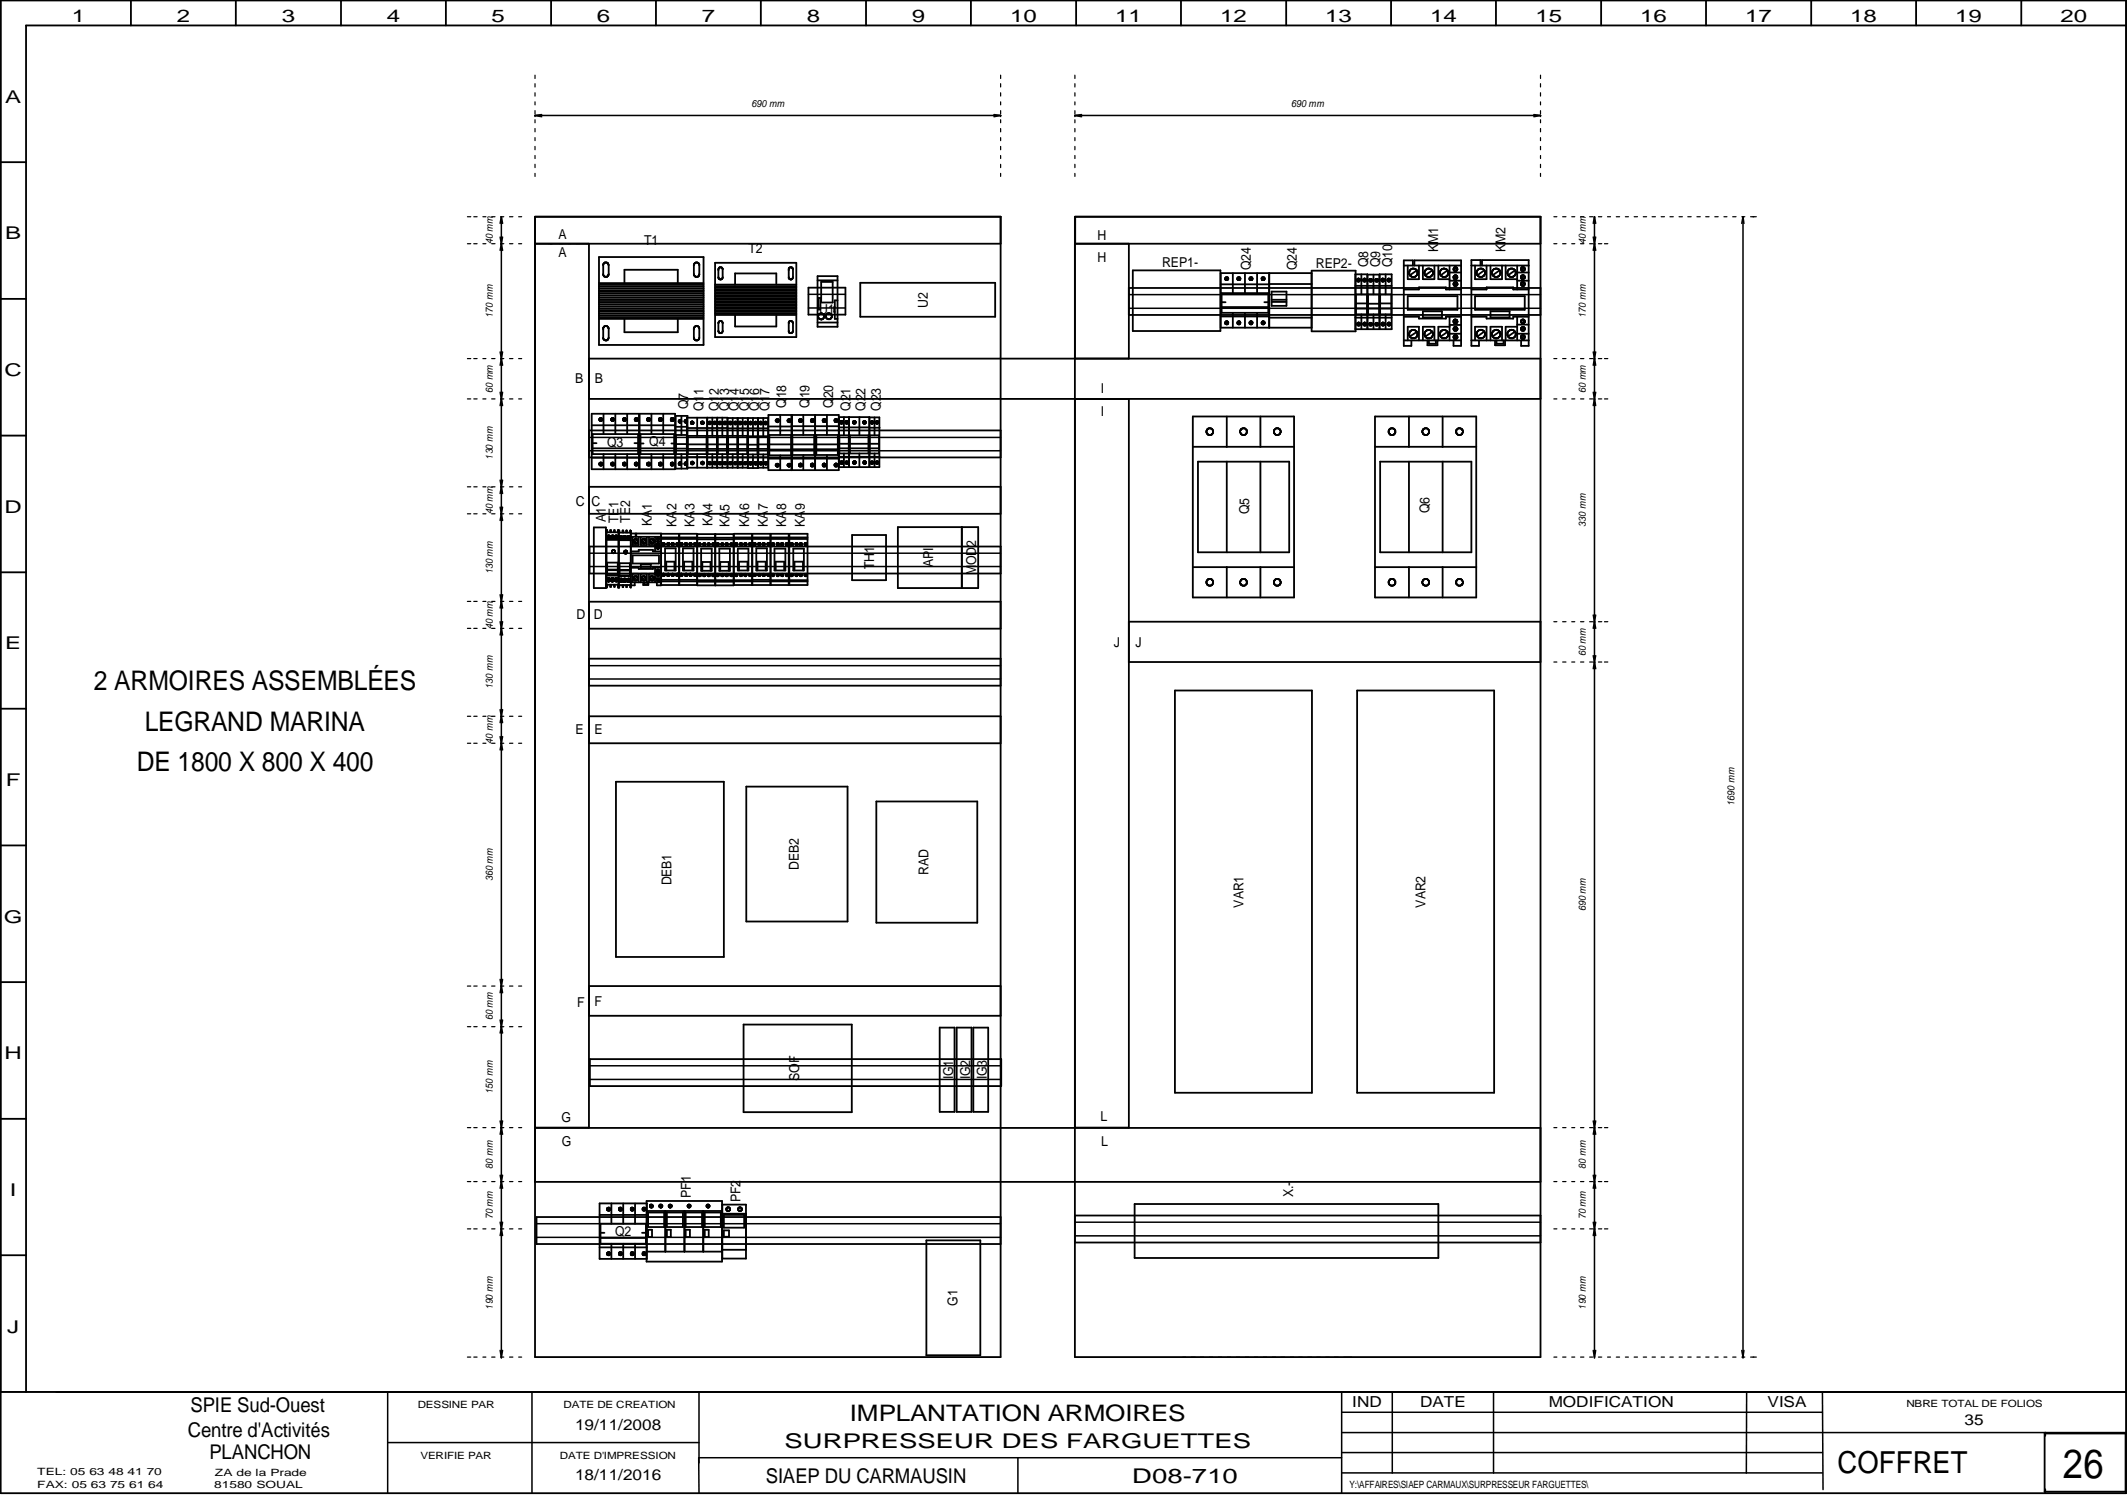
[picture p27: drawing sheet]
<svg xmlns="http://www.w3.org/2000/svg" width="297mm" height="210mm" viewBox="0 0 297 210" stroke-linecap="round" stroke-linejoin="round" font-family="sans-serif">
<defs><g id="words">
<text font-size="5.7" x="288.1" y="206.4">26</text>
<text font-size="4.2" x="256.6" y="205.7">COFFRET</text>
<g font-size="3.8">
<text x="13.1" y="96.4">2 ARMOIRES ASSEMBLÉES</text>
<text x="19.1" y="107.7">DE 1800 X 800 X 400</text>
<text x="20.2" y="102">LEGRAND MARINA</text>
</g>
<text font-size="3.2" x="118.7" y="198.5">IMPLANTATION ARMOIRES</text>
<g font-size="2.8">
<text x="26.6" y="197.1">SPIE Sud-Ouest</text>
<text x="26.2" y="200.7">Centre d'Activités</text>
<text x="29.2" y="203.8">PLANCHON</text>
<text x="109.6" y="202.2">SURPRESSEUR DES FARGUETTES</text>
<text x="106.9" y="207.1">SIAEP DU CARMAUSIN</text>
<text x="158.1" y="207.1">D08-710</text>
</g>
<g font-size="2.5">
<text x="10" y="3">1</text>
<text x="24.7" y="3">2</text>
<text x="39.4" y="3">3</text>
<text x="54" y="3">4</text>
<text x="68.7" y="3">5</text>
<text x="83.4" y="3">6</text>
<text x="98" y="3">7</text>
<text x="112.7" y="3">8</text>
<text x="127.3" y="3">9</text>
<text x="141.1" y="3">10</text>
<text x="155.7" y="3">11</text>
<text x="170.4" y="3">12</text>
<text x="185.1" y="3">13</text>
<text x="199.7" y="3">14</text>
<text x="214.4" y="3">15</text>
<text x="229.1" y="3">16</text>
<text x="243.7" y="3">17</text>
<text x="258.4" y="3">18</text>
<text x="273" y="3">19</text>
<text x="287.7" y="3">20</text>
<text x=".7" y="14.4">A</text>
<text x=".7" y="33.4">B</text>
<text x=".6" y="52.5">C</text>
<text x=".6" y="71.6">D</text>
<text x=".7" y="90.7">E</text>
<text x=".8" y="109.8">F</text>
<text x=".5" y="128.9">G</text>
<text x=".6" y="147.9">H</text>
<text x="1.4" y="167">I</text>
<text x="1" y="186.1">J</text>
</g>
<g font-size="2.1">
<text x="188.8" y="196.5">IND</text>
<text x="198.3" y="196.5">DATE</text>
<text x="216.3" y="196.5">MODIFICATION</text>
<text x="246.8" y="196.5">VISA</text>
<text x="80.3" y="199.7">19/11/2008</text>
<text x="274.4" y="199.1">35</text>
<text x="80.3" y="206.8">18/11/2016</text>
</g>
<g font-size="1.9">
<text x="78" y="33.4">A</text>
<text x="78" y="35.9">A</text>
<text x="90" y="34.2">T1</text>
<text x="104.5" y="35.4">T2</text>
<text x="153.3" y="33.5">H</text>
<text x="200.8" y="35.2" transform="rotate(-90 200.8 35.2)">KM1</text>
<text x="210.3" y="35.2" transform="rotate(-90 210.3 35.2)">KM2</text>
<text x="153.3" y="36.5">H</text>
<text x="162.3" y="37.3">REP1-</text>
<text x="174.7" y="37.8" transform="rotate(-90 174.7 37.8)">Q24</text>
<text x="181.1" y="37.8" transform="rotate(-90 181.1 37.8)">Q24</text>
<text x="183.8" y="37.5">REP2-</text>
<text x="191" y="37.3" transform="rotate(-90 191 37.3)">Q8</text>
<text x="192.7" y="37.3" transform="rotate(-90 192.7 37.3)">Q9</text>
<text x="194.4" y="37.3" transform="rotate(-90 194.4 37.3)">Q10</text>
<text x="114.4" y="43.8">U1</text>
<text x="129.6" y="43" transform="rotate(-90 129.6 43)">U2</text>
<text x="80.3" y="53.5">B</text>
<text x="83.1" y="53.6">B</text>
<text x="96.1" y="57.1" transform="rotate(-90 96.1 57.1)">Q7</text>
<text x="98.3" y="57.4" transform="rotate(-90 98.3 57.4)">Q11</text>
<text x="100.4" y="57.4" transform="rotate(-90 100.4 57.4)">Q12</text>
<text x="101.8" y="57.4" transform="rotate(-90 101.8 57.4)">Q13</text>
<text x="103.2" y="57.4" transform="rotate(-90 103.2 57.4)">Q14</text>
<text x="104.6" y="57.4" transform="rotate(-90 104.6 57.4)">Q15</text>
<text x="106" y="57.4" transform="rotate(-90 106 57.4)">Q16</text>
<text x="107.5" y="57.4" transform="rotate(-90 107.5 57.4)">Q17</text>
<text x="109.8" y="56.9" transform="rotate(-90 109.8 56.9)">Q18</text>
<text x="113.1" y="56.9" transform="rotate(-90 113.1 56.9)">Q19</text>
<text x="116.4" y="56.9" transform="rotate(-90 116.4 56.9)">Q20</text>
<text x="118.8" y="57.4" transform="rotate(-90 118.8 57.4)">Q21</text>
<text x="120.9" y="57.4" transform="rotate(-90 120.9 57.4)">Q22</text>
<text x="123" y="57.4" transform="rotate(-90 123 57.4)">Q23</text>
<text x="153.8" y="54.8">I</text>
<text x="153.8" y="58">I</text>
<text x="84.8" y="62.4">Q3</text>
<text x="90.7" y="62.3">Q4</text>
<text x="80.4" y="70.7">C C</text>
<text x="174.5" y="71.8" transform="rotate(-90 174.5 71.8)">Q5</text>
<text x="199.6" y="71.7" transform="rotate(-90 199.6 71.7)">Q6</text>
<text x="84.6" y="72.9" transform="rotate(-90 84.6 72.9)">A1</text>
<text x="86.4" y="73.1" transform="rotate(-90 86.4 73.1)">TE1</text>
<text x="88" y="73" transform="rotate(-90 88 73)">TE2</text>
<text x="91" y="73.4" transform="rotate(-90 91 73.4)">KA1</text>
<text x="94.5" y="73.5" transform="rotate(-90 94.5 73.5)">KA2</text>
<text x="97" y="73.5" transform="rotate(-90 97 73.5)">KA3</text>
<text x="99.5" y="73.5" transform="rotate(-90 99.5 73.5)">KA4</text>
<text x="101.9" y="73.6" transform="rotate(-90 101.9 73.6)">KA5</text>
<text x="104.6" y="73.5" transform="rotate(-90 104.6 73.5)">KA6</text>
<text x="107.2" y="73.5" transform="rotate(-90 107.2 73.5)">KA7</text>
<text x="109.8" y="73.5" transform="rotate(-90 109.8 73.5)">KA8</text>
<text x="112.4" y="73.5" transform="rotate(-90 112.4 73.5)">KA9</text>
<text x="122.1" y="79.5" transform="rotate(-90 122.1 79.5)">TH1</text>
<text x="130.3" y="79.2" transform="rotate(-90 130.3 79.2)">API</text>
<text x="136.3" y="80.3" transform="rotate(-90 136.3 80.3)">MOD2</text>
<text x="80.5" y="86.4">D D</text>
<text x="155.6" y="90.4">J</text>
<text x="158.6" y="90.4">J</text>
<text x="80.4" y="102.5">E</text>
<text x="83" y="102.5">E</text>
<text x="93.8" y="123.7" transform="rotate(-90 93.8 123.7)">DEB1</text>
<text x="111.5" y="121.5" transform="rotate(-90 111.5 121.5)">DEB2</text>
<text x="129.7" y="122.2" transform="rotate(-90 129.7 122.2)">RAD</text>
<text x="173.6" y="126.7" transform="rotate(-90 173.6 126.7)">VAR1</text>
<text x="199.1" y="126.7" transform="rotate(-90 199.1 126.7)">VAR2</text>
<text x="80.6" y="140.7">F</text>
<text x="83" y="140.5">F</text>
<text x="111.6" y="151" transform="rotate(-90 111.6 151)">SOF</text>
<text x="133.1" y="150.7" transform="rotate(-90 133.1 150.7)">IG1</text>
<text x="135.5" y="150.7" transform="rotate(-90 135.5 150.7)">IG2</text>
<text x="137.8" y="150.7" transform="rotate(-90 137.8 150.7)">IG3</text>
<text x="78.4" y="156.8">G</text>
<text x="78.4" y="160.1">G</text>
<text x="153.7" y="156.6">L</text>
<text x="153.8" y="160">L</text>
<text x="96.5" y="167.3" transform="rotate(-90 96.5 167.3)">PF1</text>
<text x="103.4" y="167.9" transform="rotate(-90 103.4 167.9)">PF2</text>
<text x="180.6" y="167.2" transform="rotate(-90 180.6 167.2)">X.-</text>
<text x="85.9" y="172.6">Q2</text>
<text x="133.7" y="182.4" transform="rotate(-90 133.7 182.4)">G1</text>
</g>
<g font-size="1.4">
<text x="104.9" y="15">690 mm</text>
<text x="180.3" y="15">690 mm</text>
<text x="68.8" y="34.1" transform="rotate(-90 68.8 34.1)">40 mm</text>
<text x="221.5" y="34.1" transform="rotate(-90 221.5 34.1)">40 mm</text>
<text x="68.8" y="44.4" transform="rotate(-90 68.8 44.4)">170 mm</text>
<text x="221.5" y="44.4" transform="rotate(-90 221.5 44.4)">170 mm</text>
<text x="68.8" y="54.9" transform="rotate(-90 68.8 54.9)">60 mm</text>
<text x="221.5" y="54.9" transform="rotate(-90 221.5 54.9)">60 mm</text>
<text x="68.8" y="64.2" transform="rotate(-90 68.8 64.2)">130 mm</text>
<text x="68.8" y="71.8" transform="rotate(-90 68.8 71.8)">40 mm</text>
<text x="221.5" y="73.6" transform="rotate(-90 221.5 73.6)">330 mm</text>
<text x="68.8" y="80.2" transform="rotate(-90 68.8 80.2)">130 mm</text>
<text x="68.8" y="87.8" transform="rotate(-90 68.8 87.8)">40 mm</text>
<text x="221.5" y="91.6" transform="rotate(-90 221.5 91.6)">60 mm</text>
<text x="68.8" y="96.2" transform="rotate(-90 68.8 96.2)">130 mm</text>
<text x="68.8" y="103.8" transform="rotate(-90 68.8 103.8)">40 mm</text>
<text x="242.2" y="112.6" transform="rotate(-90 242.2 112.6)">1690 mm</text>
<text x="68.8" y="123.1" transform="rotate(-90 68.8 123.1)">360 mm</text>
<text x="221.5" y="127.3" transform="rotate(-90 221.5 127.3)">690 mm</text>
<text x="68.8" y="142.5" transform="rotate(-90 68.8 142.5)">60 mm</text>
<text x="68.8" y="152.7" transform="rotate(-90 68.8 152.7)">150 mm</text>
<text x="68.8" y="163.2" transform="rotate(-90 68.8 163.2)">80 mm</text>
<text x="221.5" y="163.2" transform="rotate(-90 221.5 163.2)">80 mm</text>
<text x="68.8" y="170.3" transform="rotate(-90 68.8 170.3)">70 mm</text>
<text x="221.5" y="170.3" transform="rotate(-90 221.5 170.3)">70 mm</text>
<text x="68.8" y="182.9" transform="rotate(-90 68.8 182.9)">190 mm</text>
<text x="221.5" y="182.9" transform="rotate(-90 221.5 182.9)">190 mm</text>
<text x="58.3" y="196.7">DESSINE PAR</text>
<text x="78.7" y="196.7">DATE DE CREATION</text>
<text x="266.2" y="196.5">NBRE TOTAL DE FOLIOS</text>
<text x="58.7" y="203.8">VERIFIE PAR</text>
<text x="78.2" y="203.8">DATE D'IMPRESSION</text>
<text x="5.2" y="207.8">FAX: 05 63 75 61 64</text>
<text x="5.2" y="206">TEL: 05 63 48 41 70</text>
<text x="29.9" y="207.8">81580 SOUAL</text>
<text x="30" y="206.1">ZA de la Prade</text>
<text x="188.5" y="207.8">Y:\AFFAIRES\SIAEP CARMAUX\SURPRESSEUR FARGUETTES\</text>
</g>
</g></defs>
<g fill="none" stroke="#000" stroke-width=".17">
<path d="M74.7 10.5v.5M74.7 11.7v.4M74.7 13v.4M74.7 14.2v.4M74.7 15.5v.4M74.7 16.7v.4M74.7 17.9v.5M74.7 19.2v.4M139.7 10.5v.5M139.7 11.7v.4M139.7 13v.4M139.7 14.2v.4"/>
<path d="M139.7 15.5v.4M139.7 16.7v.4M139.7 17.9v.5M139.7 19.2v.4M150.1 10.5v.5M150.1 11.7v.4M150.1 13v.4M150.1 14.2v.4M150.1 15.5v.4M150.1 16.7v.4M150.1 17.9v.5M150.1 19.2v.4"/>
<path d="M215.1 10.5v.5M215.1 11.7v.4M215.1 13v.4M215.1 14.2v.4M215.1 15.5v.4M215.1 16.7v.4M215.1 17.9v.5M215.1 19.2v.4M65.3 34h.4M65.3 30.3h.4M66.2 34h.4M66.2 30.3h.4"/>
<path d="M67.4 34h.5M67.4 30.3h.5M68.7 34h.4M68.7 30.3h.4M69.9 34h.5M69.9 30.3h.5M71.2 34h.4M71.2 30.3h.4M72.4 34h.5M72.4 30.3h.5M74.7 20.4v.5M74.7 21.7v.4"/>
<path d="M74.7 22.9v.5M74.7 24.2v.4M76.6 34h.7M78.1 34h.4M79.3 34h.5M80.6 34h.4M81.8 34h.5M139.7 20.4v.5M139.7 21.7v.4M139.7 22.9v.5M139.7 24.2v.4M150.1 20.4v.5"/>
<path d="M150.1 21.7v.4M150.1 22.9v.5M150.1 24.2v.4M215.1 20.4v.5M215.1 21.7v.4M215.1 22.9v.5M215.1 24.2v.4M217 34h.4M217 30.3h.4M218.2 34h.5M218.2 30.3h.5M219.5 34h.4"/>
<path d="M219.5 30.3h.4M220.7 34h.5M220.7 30.3h.5M222 34h.4M222 30.3h.4M223.2 34h.5M223.2 30.3h.5M224.1 34h.4M224.5 30.3h.4M225.7 30.3h.5M227 30.3h.4M228.2 30.3h.5"/>
<path d="M229.5 30.3h.5M230.7 30.3h.5M232 30.3h.4M233.2 30.3h.5M234.5 30.3h.4M235.7 30.3h.5M237 30.3h.4M238.2 30.3h.5M239.5 30.3h.4M240.7 30.3h.5M242 30.3h.4M243.2 30.3h.5"/>
<path d="M244.5 30.3h.8M65.3 50.1h.4M65.3 55.7h.4M66.2 50.1h.4M66.2 55.7h.4M67.4 50.1h.5M67.4 55.7h.5M68.7 50.1h.4M68.7 55.7h.4M69.9 50.1h.5M69.9 55.7h.5M71.2 50.1h.4"/>
<path d="M71.2 55.7h.4M72.4 50.1h.5M72.4 55.7h.5M217 50.1h.4M217 55.7h.4M218.2 50.1h.5M218.2 55.7h.5M219.5 50.1h.4M219.5 55.7h.4M220.7 50.1h.5M220.7 55.7h.5M222 50.1h.4"/>
<path d="M222 55.7h.4M223.2 50.1h.5M223.2 55.7h.5M224.1 50.1h.4M224.1 55.7h.4M65.3 68h.4M65.3 71.8h.4M66.2 68h.4M66.2 71.8h.4M67.4 68h.5M67.4 71.8h.5M68.7 68h.4"/>
<path d="M68.7 71.8h.4M69.9 68h.5M69.9 71.8h.5M71.2 68h.4M71.2 71.8h.4M72.4 68h.5M72.4 71.8h.5M65.3 84h.4M65.3 87.8h.4M66.2 84h.4M66.2 87.8h.4M67.4 84h.5"/>
<path d="M67.4 87.8h.5M68.7 84h.4M68.7 87.8h.4M69.9 84h.5M69.9 87.8h.5M71.2 84h.4M71.2 87.8h.4M72.4 84h.5M72.4 87.8h.5M217 86.8h.4M217 92.5h.4M218.2 86.8h.5"/>
<path d="M218.2 92.5h.5M219.5 86.8h.4M219.5 92.5h.4M220.7 86.8h.5M220.7 92.5h.5M222 86.8h.4M222 92.5h.4M223.2 86.8h.5M223.2 92.5h.5M224.1 86.8h.4M224.1 92.5h.4M65.3 100h.4"/>
<path d="M65.3 103.8h.4M66.2 100h.4M66.2 103.8h.4M67.4 100h.5M67.4 103.8h.5M68.7 100h.4M68.7 103.8h.4M69.9 100h.5M69.9 103.8h.5M71.2 100h.4M71.2 103.8h.4M72.4 100h.5"/>
<path d="M72.4 103.8h.5M65.3 137.7h.4M66.2 137.7h.4M67.4 137.7h.5M68.7 137.7h.4M69.9 137.7h.5M71.2 137.7h.4M72.4 137.7h.5M65.3 143.4h.4M65.3 157.5h.4M66.2 143.4h.4M66.2 157.5h.4"/>
<path d="M67.4 143.4h.5M67.4 157.5h.5M68.7 143.4h.4M68.7 157.5h.4M69.9 143.4h.5M69.9 157.5h.5M71.2 143.4h.4M71.2 157.5h.4M72.4 143.4h.5M72.4 157.5h.5M217 157.5h.4M218.2 157.5h.5"/>
<path d="M219.5 157.5h.4M220.7 157.5h.5M222 157.5h.4M223.2 157.5h.5M224.1 157.5h.4M65.3 165h.4M65.3 171.6h.4M66.2 165h.4M66.2 171.6h.4M67.4 165h.5M67.4 171.6h.5M68.7 165h.4"/>
<path d="M68.7 171.6h.4M69.9 165h.5M69.9 171.6h.5M71.2 165h.4M71.2 171.6h.4M72.4 165h.5M72.4 171.6h.5M217 165h.4M217 171.6h.4M218.2 165h.5M218.2 171.6h.5M219.5 165h.4"/>
<path d="M219.5 171.6h.4M220.7 165h.5M220.7 171.6h.5M222 165h.4M222 171.6h.4M223.2 165h.5M223.2 171.6h.5M224.1 165h.4M224.1 171.6h.4M65.3 189.5h.4M66.2 189.5h.4M67.4 189.5h.5"/>
<path d="M68.7 189.5h.4M69.9 189.5h.5M71.2 189.5h.4M72.4 189.5h.5M165.2 189.5h.4M166.4 189.5h.5M167.7 189.5h.4M168.9 189.5h.5M170.2 189.5h.4M171.4 189.5h.5M172.7 189.5h.4M173.9 189.5h.5"/>
<path d="M175.2 189.5h.4M176.4 189.5h.5M177.7 189.5h.4M178.9 189.5h.5M180.2 189.5h.4M181.4 189.5h.5M182.7 189.5h.4M183.9 189.5h.5M185.2 189.5h.4M186.4 189.5h.5M187.7 189.5h.4M188.3 189.5h.4"/>
<path d="M217 189.5h.4M218.2 189.5h.5M219.5 189.5h.4M220.7 189.5h.5M222 189.5h.4M223.2 189.5h.5M224.5 189.5h.4M225.7 189.5h.5M227 189.5h.4M228.2 189.5h.5M229.5 189.5h.5M230.7 189.5h.5"/>
<path d="M232 189.5h.4M233.2 189.5h.5M234.5 189.5h.4M235.7 189.5h.5M237 189.5h.4M238.2 189.5h.5M239.5 189.5h.4M240.7 189.5h.5M242 189.5h.4M243.2 189.5h.5M244.5 189.5h.8M.1 208.5v-14.1h296.8v14.1"/>
</g>
<g fill="none" stroke="#000" stroke-width=".25">
<path d="M.1 0h296.8v208.5h-296.8zM18.3 0v3.6M32.9 0v3.6M47.6 0v3.6M62.3 0v3.6M77 0v3.6M91.6 0v3.6M106.3 0v3.6M120.9 0v3.6M135.6 0v3.6M150.3 0v3.6M164.9 0v3.6"/>
<path d="M179.6 0v3.6M194.3 0v3.6M208.9 0v3.6M223.6 0v3.6M238.2 0v3.6M252.9 0v3.6M267.6 0v3.6M282.3 0v3.6M296.9 3.6h-293.3v190.8M.1 22.6h3.5M74.7 30.3h65v159.2h-65zM74.7 34h65"/>
<path d="M82.3 34v123.5h-7.6M83.6 35.9h14.7v12.3h-14.7zM83.6 39.5h14.7M83.6 39.8h14.7M84.3 36.8l.2-.1h.2l.3 .3v1.4l-.2 .3h-.3l-.3-.3v-1.5zM87.2 39.5v-1.8h7.5v1.8M97 36.8l.2-.1h.2l.3 .2v1.5l-.3 .3h-.3l-.2-.3v-1.4zM99.9 36.7h11.3v10.4h-11.3zM99.9 39.8h11.3M99.9 40h11.3M100.3 37.6h.1M100.4 37.4l.3-.1 .2 .2v1.3l-.2 .2h-.2l-.2-.2v-1.3z"/>
<path d="M102.7 39.8v-1.6h5.7v1.6M110.1 37.6h.1M110.2 37.4l.4-.1 .1 .2v1.3l-.2 .2-.4-.1zM110.7 38.8v.1M114.2 38.6h2.8v7h-2.8zM114.2 39.2h2.8M114.7 39.4h1.6v2.8h-1.6zM120.1 39.5h18.9v4.7h-18.9zM150.1 30.3h65v159.2h-65zM150.1 34h65M150.2 30.3v3.7M157.6 34v16.1"/>
<path d="M158.2 37.8h12.2v8.4h-12.2zM170.5 39.7h6.7M171.1 38.8l.3-.1a.23 .23 0 0 1 0 .4h-.2zM171.2 38.8l.2 .2M171.4 38.7h.1M172.2 38.1v2.8M172.8 38.8l.3-.1 .1 .4h-.3l-.1-.1zM172.9 38.8l.2 .2M173.1 38.7h.1M173.9 38.1v2.8M174.5 38.8l.3-.1 .1 .4h-.3zM174.6 38.8l.2 .2"/>
<path d="M174.7 38.7h.1M175.6 38.1v2.8M176.2 38.8l.3-.1 .1 .4h-.3zM176.3 38.8l.2 .2M177.2 38.1v7.7M177.2 39.7h6M183.2 37.8h6.1v8.5h-6.1zM183.2 38.1h-12.7v7.7h12.7M189.3 39.9h5M189.6 38.9l.3 .1v.2l-.1 .1h-.2zM189.6 39l.2 .2M189.7 38.9h.1"/>
<path d="M190.1 38.3v2.8M190.4 38.9l.4 .1-.1 .3h-.3zM190.5 39l.1 .2M190.6 38.9h.1M191 38.4h1.7M191.3 38.9l.3 .1-.1 .3-.3-.1zM191.3 39l.2 .2M191.4 38.9h.1M191.8 38.4v2.7M192.1 38.9l.3 .1v.3l-.3-.1zM192.2 39l.1 .2M192.3 38.9h.1"/>
<path d="M193 38.9h.2l.1 .3a.22 .22 0 0 1-.4 0zM193 39l.2 .2M193.1 38.9h.1M193.5 38.3v2.8M193.8 39l.1-.1h.2v.3l-.2 .1-.1-.1zM193.9 39l.1 .2M196 37.1h8M196.6 37.1v1.9h1.6v-1.9M197.3 37.1v-.7h-1.3v11.9h1.1v-.8M197.5 37.1v-.7h6.5v11.9h-1v-.8M197.9 37.8l-.3-.3a.65 .65 0 0 0-.7 .3l-.1 .1 .1 .5M197.9 37.8v.5l-.2 .4h-.5l-.3-.3"/>
<path d="M197.9 37.8l-1 .6M198.7 37.1v1.9h1.6v-1.9M200 37.8l-.3-.3a.51 .51 0 0 0-.7 .3l-.1 .4 .1 .2M200 37.8l.1 .5-.2 .3-.5 .1-.4-.3M200 37.8l-1 .6M200.1 38.3v.1M200.9 37.1v1.9h1.5M201.9 37.6h.1M202.1 37.8v-.2a.64 .64 0 0 0-.8 0l-.2 .4v.3l.1 .1M202.1 37.8a.59 .59 0 0 1 .1 .6l-.4 .3h-.3l-.3-.3M202.1 37.8l-.9 .6M202.2 37.8h.1"/>
<path d="M202.4 39.2h1.6M202.4 37.1v3.3M202.4 38.1h1.6M203 39.5l.2-.1 .3 .1v.1v.3h-.4l-.1-.1zM203 37.4v.1M203.1 37.3a.28 .28 0 0 1 .4 .2 .28 .28 0 0 1-.1 .3h-.4v-.3zM203.4 38.5l-.3 .4M203.4 39.5l-.3 .4M203.4 37.4l-.3 .3M203.5 39.7h.1M205.5 37.1h8M206 37.1v1.9h1.6v-1.9"/>
<path d="M206.8 37.1v-.8h-1.3v12h1v-.8M207 37.1v-.8h6.5v12h-1.1v-.8M207.3 37.8l-.3-.3-.5 .1-.3 .4 .1 .4M207.3 37.8l.1 .1v.3a.59 .59 0 0 1-.5 .5 .59 .59 0 0 1-.6-.3M207.3 37.8l-1 .6M208.1 37.1v1.9h1.7v-1.9M209.4 37.8l-.3-.3-.5 .1-.2 .3v.5M209.4 37.8a.59 .59 0 0 1-.1 .7 .59 .59 0 0 1-.8 0l-.1-.1M209.4 37.8l-1 .6M210.3 37.1v1.9h1.6M211.4 38.6h.1M211.6 37.8l.1 .5-.4 .4h-.4l-.3-.3"/>
<path d="M211.6 37.8l-.4-.3-.5 .1-.2 .3 .1 .5M211.6 38.4h.1M211.6 37.8l-1 .6M211.9 39.2h1.6M211.9 38.1h1.6M211.9 37.1v3.3M212.5 39.5l.3-.1 .1 .1-.1 .4h-.2l-.2-.1zM212.8 37.8h.1M212.8 38.5l-.2-.1-.2 .2 .1 .3M212.8 38.5l.1 .1v.2a.21 .21 0 0 1-.2 .2 .21 .21 0 0 1-.2-.1M212.8 38.5l-.3 .4M212.8 39.5l-.3 .3"/>
<path d="M212.8 37.4l-.3 .3M212.9 38.7h.1M212.9 37.5h.1M.1 41.7h3.5M82.3 55.7h132.8M82.3 50.1h132.8M82.6 59.4h6.6M82.6 57.8h6.6v7.7h-6.6zM83.6 44.5h14.7M83.6 40h14.7M83.6 40.3h14.7M83.6 40.6h14.7"/>
<path d="M83.6 40.8h14.7M83.6 41h14.7M83.6 41.3h14.7M83.6 41.5h14.7M83.6 41.8h14.7M83.6 42h14.7M83.6 42.3h14.7M83.6 42.5h14.7M83.6 42.8h14.7M83.6 43.1h14.7M83.6 43.3h14.7M83.6 43.5h14.7"/>
<path d="M83.6 43.8h14.7M83.6 44h14.7M83.6 44.3h14.7M83.8 58.5l.2 .2M84.2 45.9h.1M84.3 57.8v2.8M84.3 45.6a.43 .43 0 0 1 .7 .2v1.4l-.3 .3h-.2l-.3-.2v-1.5zM85.4 58.5l.3 .2M85.6 58.4h.1M85.9 57.8v2.8M87.1 58.5l.2 .2M87.1 58.4l.3 .1-.1 .3-.3-.1z"/>
<path d="M87.2 44.5v1.9h7.5v-1.9M87.2 58.4h.1M87.6 57.8v2.8M88.7 58.5l.3 .2M88.8 58.4l.3 .1-.2 .3-.3-.1zM88.9 58.4h.1M89.3 59.4h5M89.3 57.8h5v7.7h-5zM90.4 58.5l.3-.1 .1 .3-.3 .1-.1-.1zM90.5 58.5l.2 .2M90.6 58.4h.1M91 57.8v2.8"/>
<path d="M92 58.5l.3-.1 .2 .1-.1 .2-.3 .1zM92.1 58.5l.3 .2M92.3 58.4h.1M92.6 57.8v2.8M93.7 58.5l.3-.1 .1 .1v.2l-.3 .1zM93.8 58.5l.2 .2M93.9 58.4h.1M94.4 58.1h1.6v7.3h-1.6zM94.4 59.6h1.6M94.9 58.8l.1 .1M95.2 58.8l-.2-.2-.2 .2v.1a.18 .18 0 0 0 .2 .2 .18 .18 0 0 0 .2-.2M95.2 58.1v2.6"/>
<path d="M95.7 58.8l.1 .1M95.9 58.7a.21 .21 0 0 0-.3 0 .21 .21 0 0 0 0 .3 .21 .21 0 0 0 .3 0M95.9 58.7v.3M95.9 59.8h5.7M96.6 58.9l.1-.1 .2 .2-.1 .2h-.3v-.2zM96.6 59l.2 .1M96.7 58.9h.1M96.9 45.9h.1M96.9 45.7a.41 .41 0 0 1 .8 .1v1.4l-.2 .3h-.3l-.3-.3zM97.4 58.3v2.6M97.9 58.9a.21 .21 0 0 1 .3 0 .21 .21 0 0 1 0 .3h-.2zM98 59l.2 .1"/>
<path d="M98.1 58.9h.1M98.8 58.3v7M99 58.9h.2l.1 .2a.19 .19 0 0 1-.3 .1 .19 .19 0 0 1 0-.3zM99.1 59l.1 .1M99.1 58.9h.1M99.5 58.3v2.6M99.7 58.9h.2a.2 .2 0 0 1 .1 .2 .2 .2 0 0 1-.2 .2l-.2-.2zM99.8 59l.1 .1M99.9 58.9h.1M99.9 44h11.3M99.9 40.2h11.3M99.9 41h11.3"/>
<path d="M99.9 42.3h11.3M99.9 43.8h11.3M99.9 40.4h11.3M99.9 40.6h11.3M99.9 40.8h11.3M99.9 41.2h11.3M99.9 41.4h11.3M99.9 41.7h11.3M99.9 41.9h11.3M99.9 42.1h11.3M99.9 42.5h11.3M99.9 42.7h11.3"/>
<path d="M99.9 42.9h11.3M99.9 43.1h11.3M99.9 43.3h11.3M99.9 43.6h11.3M100.2 58.3v7M100.4 59l.2-.1 .1 .3h-.3zM100.4 45l.1-.2h.2l.2 .2v1.3l-.2 .2h-.2l-.2-.2zM100.5 59l.1 .2M100.9 45h.1M100.9 58.3v2.6M101.2 58.9l.2 .1-.1 .3h-.1l-.2-.2zM101.2 59l.1 .2"/>
<path d="M101.3 58.9h.1M101.6 58.4h4.2v7h-1.4v-7M101.6 59.8h4.2M101.9 58.9l.2 .1v.3l-.3-.1zM101.9 59l.1 .2M102.3 58.4v2.5M102.6 58.9l.3 .1v.2l-.2 .1h-.1l-.1-.2zM102.6 59l.1 .2M102.7 44v1.6h5.7v-1.6M102.7 58.9h.1M103 58.4v6.9M103.3 58.9l.2 .1v.2l-.1 .1-.2-.1z"/>
<path d="M103.3 59l.1 .2M103.7 58.4v2.5M104 59l.1 .2M104.1 58.9h.1M104.6 59l.3-.1 .1 .3-.1 .1-.3-.1zM104.7 59l.2 .2M104.8 58.9h.1M105.2 58.4v2.5M105.3 59l.2-.1 .1 .1a.16 .16 0 0 1 .1 .1 .16 .16 0 0 1-.1 .2l-.2-.1zM105.4 58.9h.1M105.4 59l.2 .2M105.5 58.9h.1"/>
<path d="M105.9 58.4h1.4v6.9h-1.4zM105.9 59.8h1.4M106.2 58.9l.2 .1v.2l-.2 .1a.21 .21 0 0 1-.2-.2 .21 .21 0 0 1 .2-.2zM106.2 59l.1 .2M106.3 58.9h.1M106.6 58.4v2.5M106.8 58.9l.3 .1v.1l-.1 .2-.2-.1zM106.9 59l.1 .2M107 58.9h.1M107.3 58h9.8v7.7h-9.8zM107.3 59.6h3.3M108.3 58.7l.2-.2h.2l.1 .3-.3 .2-.2-.2z"/>
<path d="M108.4 58.6l.3 .2M108.6 58.5h.1M109 58v2.7M110 58.7l.1-.2h.2l.1 .3-.2 .2-.2-.1zM110.1 58.6l.2 .2M110.2 44.9l.3-.1 .2 .3v1.2l-.2 .2h-.2l-.2-.1zM110.3 58.5h.1M110.5 58v7.7M110.5 59.5h6.6M110.6 58v7.7M111.6 58.6l.3-.1 .1 .4h-.3l-.1-.1zM111.7 58.6l.2 .2"/>
<path d="M112.2 58v2.7M112.9 40.2h5.2v3.7h-5.2zM113.2 58.6l.2-.1h.2v.4h-.3zM113.3 58.6l.3 .2M113.8 58v7.7M114.2 45h2.8M114.3 41.6h.3v1.6h-.3zM115 58.5h.1l.2 .1-.1 .3h-.3v-.3zM115 58.6l.2 .2M115.5 58v2.7M116 44.5h.1M116.1 44.4h.1"/>
<path d="M116.6 42.9h-.1v.7h.1M116.6 58.5h.2l.2 .1-.1 .3h-.3l-.1-.3zM116.6 58.6l.3 .2M117 42h-.4v2.5h.4M117.2 59.7h4.2M117.4 58.8h.2a.2 .2 0 0 1 0 .4 .18 .18 0 0 1-.3-.1zM117.5 58.9l.1 .2M117.6 58.8h.1M117.9 58.3v2.5M118.1 58.8h.2l.1 .1v.2h-.3zM118.2 58.9l.1 .2M118.6 58.3v6.9"/>
<path d="M119.2 58.8l.3 .1-.1 .3-.3-.1zM119.2 58.9l.2 .2M120 58.3v2.5M120.6 58.8h.2l.1 .3-.3 .1-.1-.2zM120.6 58.9l.3 .2M120.8 58.8h.1M121.4 58.3h1.4v6.9h-5.6v-6.9h4.2v6.9M121.4 59.7h1.4M121.7 58.8l.3 .1-.2 .3h-.1l-.1-.2zM121.7 58.9l.1 .2M121.8 58.8h.1M122.1 58.3v2.5"/>
<path d="M122.4 58.9l.2 .2M122.5 58.8h.1M157.6 44h57.5M157.6 40.2h57.5M157.6 55.7v101.8h-7.5M166.6 58.2h14.1v25.2h-14.1zM170.5 44.2h6.7M170.6 42.2h.6M170.6 42.9h6.5M170.6 40.9h6.5v2.8h-6.5zM171.2 44.9h.2l.1 .1v.1l-.1 .2-.3-.1zM171.2 45l.2 .2"/>
<path d="M171.3 58.2v4.2M171.4 44.9h.1M172.2 43.7v2.1M172.9 45l.2 .2M173.1 44.9h.1M173.4 59.9l.1-.1 .4 .1 .2 .2v.4l-.3 .2h-.3l-.2-.1a.43 .43 0 0 1 0-.6zM173.9 43.7v2.1M174.5 45l.3-.1 .1 .2-.1 .2h-.2zM174.6 45l.2 .2M174.7 44.9h.1M175.6 43.7v2.1M176 58.2v4.2"/>
<path d="M176.2 45l.3-.1 .1 .3-.3 .1-.1-.1zM176.3 45l.2 .2M176.6 42.2h.5M177.2 44.4h6M177.6 41.9h2.1M177.6 40.7h2.1v2h-2.1zM177.6 42.2h2.1M189.3 44.4h5M189.4 42.4h1.5M189.4 43.1h1.5M189.4 41.1h1.5v2.8h-1.5zM189.5 45.2a.22 .22 0 0 1 .4-.1 .22 .22 0 0 1-.1 .4l-.2-.1z"/>
<path d="M189.6 45.2l.2 .1M190.1 43.9v2.1M190.4 45.2a.22 .22 0 0 1 .3-.1 .22 .22 0 0 1 0 .4l-.3-.2zM190.5 45.2l.1 .1M191 46v-7.7h-1.7v7.7h5v-7.7h-1.6v7.7M191 43.1h1.6M191 41.1h1.6v2.8h-1.6zM191 42.4h1.6M191.3 45.1l.3 .1-.1 .3-.2-.1-.1-.2zM191.3 45.2l.2 .2M191.4 45.1h.1M191.8 43.9v2.1"/>
<path d="M192 58.2h14.2v25.2h-14.2zM192.1 45.1h.3v.3l-.3 .1zM192.2 45.2l.1 .2M192.7 42.4h1.6M192.7 43.1h1.6M192.7 41.1h1.6v2.8h-1.6zM193 45.1a.22 .22 0 0 1 .3 0 .22 .22 0 0 1-.1 .4l-.3-.2zM193 45.2l.2 .2M193.5 43.9v2.1M193.8 45.1a.22 .22 0 0 1 .3 0 .22 .22 0 0 1 0 .4l-.3-.2zM193.9 45.2l.2 .2M196 47.5h8"/>
<path d="M196 44.2h2.2v.3h3.7v-.3h2.1M196 40.4h2.2v-.3h3.7v.3h2.1M196.6 47.5v-1.9h1.6v1.9M196.6 41.4h6.9v1.9h-6.9zM196.8 58.2v4.2M197.7 46.2h.1M197.9 46.4l-.3-.3-.6 .1-.2 .3 .1 .5M197.9 46.4v.5l-.2 .3h-.5l-.3-.2M197.9 46.4l-1 .6M198.7 60l.3-.2 .3 .1 .3 .2-.1 .4-.2 .2h-.3l-.2-.1-.2-.2zM198.7 47.5v-1.9h1.6v1.9M198.7 43.5h2.7v.8h-2.7z"/>
<path d="M199.3 47.5v.7h1.4v-.7M199.6 47.5v.5h.9v-.5M200 46.9v.1M200 46.4l-1 .6M201.2 46.9v.1M201.3 47.2h.1M201.5 58.2v4.2M202.1 46.4l-.9 .6M202.4 45.6h-1.5v1.9M202.4 45.4h1.6M202.4 44.2v3.3M202.4 46.6h1.6"/>
<path d="M203 45.8l.2-.1h.3v.2v.2l-.4 .1-.1-.2zM203 46.9l.2-.1 .3 .1v.1v.3h-.4l-.1-.1zM203.4 44.7l-.2 .4M203.4 45.8l-.3 .3M203.4 46.9l-.3 .4M203.5 47.1h.1M203.5 44.9h.1M203.5 45.9h.1M205.5 47.5h8M205.5 44.2h2.1v.3h3.7v-.3h2.2M205.5 40.4h2.1v-.3h3.7v.3h2.2M206 47.5v-1.9h1.6v1.9"/>
<path d="M206 41.4h6.9v1.9h-6.9zM206.5 46.1h.1M207.1 46.2h.1M207.3 46.3l-.2-.2a.51 .51 0 0 0-.7 .1l-.2 .4 .1 .4M207.3 46.3v.1a.75 .75 0 0 1-.2 .8h-.4l-.4-.2M207.3 46.3l-1 .7M208.1 47.5v-1.9h1.7v1.9M208.1 43.5h2.7v.8h-2.7zM208.8 47.5v.7h1.4v-.7M209 47.5v.5h1v-.5M209.4 46.3l-1 .7M210.6 47v.1"/>
<path d="M210.7 47.1h.1M211.6 46.3l-1 .7M211.9 45.3h1.6M211.9 45.6h-1.6v1.9M211.9 46.6h1.6M211.9 44.2v3.3M212.4 44.7l.2-.1 .2 .1 .1 .3-.2 .2-.1-.1-.2-.1zM212.4 45.8l.2-.1h.2l.1 .1v.3l-.3 .1-.2-.1zM212.5 46.9l.3-.1 .1 .1-.1 .4h-.2l-.2-.1zM212.8 44.7l-.2 .4M212.8 45.7l-.3 .4M212.8 46.9l-.3 .3"/>
<path d="M212.9 44.9h.1M.1 60.8h3.5M.1 79.9h3.5M82.3 63.9h57.4M82.3 60.1h57.4M82.3 71.8h57.4M82.3 68h57.4M82.6 63.9h6.6M82.8 62.6h6.3M82.8 60.6h6.3v2.8h-6.3zM82.8 61.9h.5M82.9 73.7h1.7v8.4h-1.7z"/>
<path d="M83.8 64.7l.2 .2M84.3 63.4v2.1M84.7 74.3h1.7M84.7 75.4h1.7M84.7 74h.1M84.8 78.6h1.5v.9h-1.5zM84.8 79.6h1.5v.7h-1.5zM84.8 75.1h.2v.1M84.8 74.9h.2M84.8 74.3v-.3h-.1v8M84.9 74.8h.1l.2 .1-.1 .3h-.2l-.1-.1zM85 75.2h.1"/>
<path d="M85 74.9h.1M85 74.8h.1M85 74.8v.1M85 74.9h.2M85.2 74.3v-.3h.1v.3M85.2 75l-.2 .2M85.3 74.9a.26 .26 0 0 1 .5 0l-.2 .3h-.2zM85.4 64.7l.3 .2M85.5 75.2h.1M85.5 74.9h.1M85.5 76.9l.3-.1 .1 .3-.2 .2-.2-.1zM85.5 74.9v-.1l.1 .1"/>
<path d="M85.5 74.9l-.2 .1v.1h.2v.1M85.6 64.6h.1M85.6 74.9h.1M85.6 74.9h.2M85.7 74.3l.1-.3 .1 .3M85.8 75.1h-.2v.1h-.1M85.8 74.9h.2M85.9 74.8a.22 .22 0 0 1 .4 .1v.2l-.3 .1-.2-.1zM85.9 63.4v2.1M86 74.9h.1M86.1 74.8h.1M86.1 74.9h.1"/>
<path d="M86.1 74.9h.2v.2h-.2v.1h-.1v-.1h-.2M86.1 74.8l-.1 .1M86.1 74.8v.1M86.3 74h.1M86.3 74v8M86.3 74v.3M86.4 74.1h.1M86.4 74.1v.3h1.7M86.4 74.4v7.6M86.4 75.4h1.7M86.4 74.1l.1 .3M86.5 78.7h1.5v.9h-1.5z"/>
<path d="M86.5 79.7h1.5v.6h-1.5zM86.6 74.9l.2-.1a.25 .25 0 0 1 .1 .4 .25 .25 0 0 1-.3 .1zM86.7 75.1h.1M86.7 75h.1M86.7 75h-.2v.1h.2M86.7 75.1v.2v-.2M86.7 74.9h.1M86.7 74.9v.1M86.7 75l.2 .1M86.9 74.4v-.3h.1l.1 .3M86.9 75.1h.1M86.9 75.1h-.2"/>
<path d="M87 64.6h.3l.1 .1-.1 .3-.3-.1zM87 75.1h.2M87 75h.2M87.1 64.7l.2 .2M87.1 74.9l.2-.1 .2 .2v.2l-.2 .1-.3-.1zM87.2 77l.3-.1 .1 .1v.2l-.2 .1h-.2zM87.2 75.1h.1M87.2 75h.1M87.2 75.1v.2h.1v-.2M87.2 64.6h.1M87.3 74.9h.1M87.3 75.1h.1"/>
<path d="M87.3 75h.1M87.3 74.9v.1M87.3 75.1h.2M87.3 74.9h-.1v.1M87.3 75h.2M87.4 74.4l.1-.3 .1 .3M87.5 75.1h.1M87.6 77.1h.1M87.6 63.4v2.1M87.6 74.9l.3-.1 .1 .2v.2l-.2 .1h-.2zM87.8 75.1h.1M87.8 75h.1"/>
<path d="M87.8 75h-.3v.1h.3M87.8 75v-.1v.1M87.8 75.1v.2v-.2M87.8 75.1h.2M87.8 75h.2M88 74.4v-.3l.1 7.9M88 75.1h.1M88.1 74.2h.1M88.1 74.5h.7v.5M88.1 77h1.1v-.2h2v.2h1.1M88.1 79.3h1.1v.2h2v-.2h1.1M88.1 75h4.2"/>
<path d="M88.3 77.6h3.7v1.1h-3.7zM88.3 75v1.1h.9v-1.1M88.6 61.9h.5M88.7 64.7l.3 .2M88.9 75v-.5h3.4v7.2h-.6v-.4M88.9 64.6h.1M89 75.4l-.5 .4M89.3 63.9h5M89.4 61.9h.5M89.4 62.6h4.7M89.4 60.6h4.7v2.8h-4.7zM89.5 75v1.1h.8v-1.1"/>
<path d="M89.5 78.8h1.4v.5h-1.4zM90.2 75.4l-.4-.1-.2 .1 .1 .4M90.2 75.4v.3l-.1 .2h-.2l-.2-.1M90.2 75.4l-.5 .4M90.4 64.7l.1-.1 .2 .1a.19 .19 0 0 1 .1 .2 .19 .19 0 0 1-.1 .1l-.3-.1zM90.5 64.7l.2 .2M90.6 64.6h.1M90.6 75v1.1h.9M90.8 75.4l.1-.1h.4l.1 .4a.32 .32 0 0 1-.3 .2 .32 .32 0 0 1-.3-.2zM91 63.4v2.1M91.3 75.4l-.5 .4M91.5 75v2"/>
<path d="M91.5 79.3v2M91.5 80h.8M91.5 75.6h.8M91.5 76.2h.8M91.7 75.9l.3-.1v.2l-.2 .1zM91.8 75.1l.2 .1-.1 .2h-.1zM91.8 79.6h.2l-.1 .2h-.1zM92 76.4v.2h-.2M92 76.4h-.2v.2M92 75.8l-.2 .3M92 76.4l-.2 .2M92 75.1l-.2 .2"/>
<path d="M92 79.6l-.1 .2M92 79.7h.1M92 75.9h.1M92 64.7l.3-.1 .2 .2-.1 .1-.3 .1zM92.1 64.7l.3 .2M92.3 64.6h.1M92.3 75.1h5.1M92.3 74.5h5.1v7.2h5v-7.1h-5M92.3 75.3h5.1M92.5 75.9h.2a.16 .16 0 0 1 .1 .1 .16 .16 0 0 1-.1 .2l-.2-.1zM92.6 63.4v2.1M92.8 76h.1"/>
<path d="M92.9 76.6h1.5v3.1h-1.5zM93 79.7v-1.3h1.2v1.3M93.2 75.9l.2-.1 .1 .3-.2 .1zM93.5 76h.1M93.7 64.7l.3-.1 .1 .2v.1l-.3 .1zM93.8 61.9h.3M93.8 64.7l.2 .2M93.8 75.8l.3 .1v.2l-.3 .1v-.1zM93.9 64.6h.1M94.1 76h.1M94.4 63.9h1.6M94.4 62h1.5"/>
<path d="M94.4 62.7h1.5M94.4 75.9h.3a.16 .16 0 0 1 .1 .1 .16 .16 0 0 1-.1 .2l-.3-.1zM94.8 76h.1M94.8 74.5v7.2M94.9 74.5v7.2M94.9 64.7l.1 .2M95 64.6h.1M95 75.9l.2-.1a.19 .19 0 0 1 .1 .2 .19 .19 0 0 1-.1 .2l-.2-.1zM95.2 64.7l-.2-.1-.2 .1 .1 .2h.3M95.2 63.4v2M95.3 76h.1M95.4 76.6h1.5v3.1h-1.5z"/>
<path d="M95.5 79.7v-1.3h1.2v1.3M95.7 75.9l.2-.1 .1 .3-.2 .1zM95.7 64.7l.1 .2M95.9 64.6h-.2h-.1l.1 .3h.3l-.1-.3M95.9 60.7h-1.5v2.7h1.5M95.9 63.8h2.9M96 76h.1M96.1 60.9h2.6v2.5h-2.6zM96.1 62.1h2.6M96.1 62.7h2.6M96.3 75.9h.2a.16 .16 0 0 1 .1 .1 .16 .16 0 0 1-.1 .2l-.2-.1zM96.6 64.5h.2a.18 .18 0 0 1 .1 .2 .18 .18 0 0 1-.1 .2l-.3-.1z"/>
<path d="M96.6 64.6l.2 .2M96.6 76h.1M96.7 64.5h.1M96.9 75.9l.3-.1v.3l-.2 .1zM97.2 76h.1M97.4 75.1h5M97.4 75.3h5M97.4 63.4v1.9M97.5 75.9h.3l.1 .1-.2 .2-.2-.1zM97.9 76.6h1.5v3.1h-1.5zM98 64.5a.21 .21 0 0 1 .2 0 .21 .21 0 0 1 .1 .3l-.1 .1-.2-.1zM98 64.6l.2 .2"/>
<path d="M98.1 79.7v-1.2h1.1v1.2M98.2 64.5h.1M98.2 75.9h.3v.2l-.2 .1zM98.8 60.9h1.3v2.5h-1.3zM98.8 75.9h.3v.2l-.2 .1-.1-.1zM98.8 62.1h1.3M98.8 62.7h1.3M99 64.6l.2-.1 .1 .3-.2 .1-.2-.2zM99.1 64.6l.1 .2M99.5 75.9h.2l.1 .2-.3 .1zM99.5 63.4v1.9M99.6 64.6l.3-.1 .1 .1v.1l-.1 .2h-.2z"/>
<path d="M99.8 64.6l.1 .2M99.9 74.6v7.1M100.1 75.9h.2l.1 .2-.3 .1zM100.2 60.9h1.3v2.5h-1.3zM100.2 62.1h1.3M100.2 62.7h1.3M100.4 64.6l.3-.1v.2v.2h-.2zM100.5 76.6h1.4v3.1h-1.4zM100.5 64.6l.1 .2M100.6 64.5h.1M100.6 79.7v-1.2h1.2v1.2M100.7 75.9h.3v.2l-.2 .1z"/>
<path d="M100.9 63.4v1.9M101.1 64.5l.3 .1-.1 .3-.2-.1zM101.2 64.6l.1 .2M101.3 75.9h.3v.2l-.2 .1zM101.6 65.3v-7h-5.7v7h8.5M101.7 62.1h1.3M101.7 62.7h1.3M101.8 64.6l.3-.1 .1 .2-.1 .2h-.2zM101.9 64.6l.2 .2M102 64.5h.1M102 75.9h.2l.1 .2-.2 .1zM102.3 63.4v1.9"/>
<path d="M102.5 75.1h2.5M102.5 74.5h2.5v7.2h-2.5zM102.5 75.3h2.5M102.5 64.6l.3-.1 .1 .3-.3 .1zM102.7 64.6v.2M102.7 75.9h.3v.2l-.3 .1v-.1zM103 76h.1M103 60.9h-1.3v2.5h1.3M103 76.6h1.5v3.1h-1.5zM103.1 60.9h1.2v2.5h-1.2zM103.1 62.1h1.2M103.1 62.7h1.2"/>
<path d="M103.2 64.6l.1-.1 .2 .1v.2l-.3 .1zM103.2 79.7v-1.3h1.2v1.3M103.3 75.9l.2-.1 .2 .2-.1 .1-.2 .1zM103.3 64.6l.1 .2M103.6 75.9h.1M103.7 76h.1M103.7 63.4v1.9M103.9 64.6l.3-.1 .1 .3-.3 .1zM104 75.9h.2l.1 .2-.3 .1-.1-.1zM104 64.6l.1 .2M104.1 64.5h.1M104.3 76h.1"/>
<path d="M104.5 62.7h1.3M104.5 62.1h1.3M104.5 60.9h1.3v2.6h-1.3zM104.6 75.9l.2-.1a.19 .19 0 0 1 .1 .2 .19 .19 0 0 1 0 .2l-.3-.1zM104.6 64.6l.3-.1 .1 .3-.3 .1zM104.8 64.6l.1 .2M104.9 76h.1M105.1 75.1h5M105.1 74.5h5v7.2h-5zM105.1 75.3h5M105.2 63.5v1.9M105.2 75.9l.2-.1 .1 .3-.1 .1-.2-.1z"/>
<path d="M105.4 64.6l.2 .2M105.5 64.5h.1M105.5 76h.1M105.6 76.6h1.5v3.1h-1.5zM105.8 79.7v-1.3h1.1v1.3M105.9 75.9l.2-.1 .1 .3-.2 .1zM105.9 62.1h1.3M105.9 62.7h1.3M105.9 60.9h1.3v2.6h-1.3zM106.1 64.6l.2-.1 .1 .3-.3 .1zM106.2 64.6l.1 .2M106.2 76h.1"/>
<path d="M106.3 64.5h.1M106.5 75.9l.2-.1 .1 .3-.1 .1-.2-.1zM106.6 63.5v1.8M106.8 76h.1M106.8 64.6l.3-.1v.3l-.2 .1-.1-.1zM106.8 64.9h.1M106.9 64.6l.1 .2M107 64.5h.1M107.2 75.9l.2-.1 .1 .3-.3 .1zM107.3 64.1h9.8M107.4 62.1h3.1M107.4 60.7h3.1v2.9h-3.1z"/>
<path d="M107.4 62.8h3.1M107.5 76h.1M107.6 74.5v7.2M107.8 75.9h.3v.2l-.2 .1zM108.1 76h.1M108.2 76.6h1.5v3.1h-1.5zM108.3 64.9l.2-.1h.2l.1 .3-.3 .1-.2-.2zM108.3 79.7v-1.3h1.2v1.3M108.4 64.9l.3 .2M108.5 75.9a.19 .19 0 0 1 .3 0 .19 .19 0 0 1-.1 .3h-.2zM108.6 64.8h.1M108.8 76h.1"/>
<path d="M109 63.6v2.1M109.1 75.9h.2l.1 .2-.3 .1zM109.4 76h.1M109.7 75.9a.19 .19 0 0 1 .3 0 .19 .19 0 0 1 0 .3h-.2zM110 64.9l.1-.1h.2l.1 .3-.2 .1-.2-.1zM110.1 76h.1M110.1 64.9l.2 .2M110.2 75.1h2.6M110.2 74.5h2.6v7.2h-2.6zM110.2 75.3h2.6M110.3 64.8h.1M110.4 75.9a.16 .16 0 0 1 .2-.1 .16 .16 0 0 1 .1 .1v.3h-.2z"/>
<path d="M110.7 62.1h3M110.7 60.7h3v2.8h-3zM110.7 62.7h3M110.7 76h.1M110.8 76.6h1.5v3.1h-1.5zM111 79.7v-1.3h1.1v1.3M111.1 75.9h.2a.16 .16 0 0 1 .1 .1 .16 .16 0 0 1-.1 .2h-.1zM111.4 76h.1M111.6 64.9l.2-.2 .1 .1 .1 .3-.3 .1zM111.7 64.9l.2 .2M111.7 75.9h.3v.2l-.2 .1-.1-.1zM112 76h.1"/>
<path d="M112.2 63.5v2.2M112.3 75.9h.3a.16 .16 0 0 1 .1 .1 .16 .16 0 0 1-.1 .2h-.2zM112.7 76h.1M113.2 64.9l.2-.2 .2 .1v.3l-.3 .1zM113.3 64.9l.3 .2M114 62.1h3M114 60.7h3v2.8h-3zM114 62.7h3M114.9 64.9l.2-.2 .1 .1 .1 .1v.2l-.3 .1zM115 64.9l.2 .2M115.5 63.5v2.2M116.5 64.9l.2-.2 .2 .1 .1 .1-.1 .2-.3 .1z"/>
<path d="M116.6 64.9l.3 .2M117.2 63.8h5.6M117.2 62.6h1.3M117.2 62h1.3M117.2 60.8h1.3v2.5h-1.3zM117.3 64.5l.3-.1 .1 .2-.1 .2h-.2zM117.5 64.5l.1 .2M117.6 64.4h.1M117.9 63.3v1.9M118.1 64.5h.3v.3l-.3-.1zM118.2 64.5l.1 .2M118.7 62.6h2.6"/>
<path d="M118.7 62h2.6M118.7 60.8h2.6v2.5h-2.6zM119 74.7h4.7v6.3h-4.7zM119.2 64.5l.3-.1v.3l-.3 .1zM119.2 64.5l.2 .2M119.4 64.4h.1M120 63.3v1.9M120.6 64.4l.3 .1v.3l-.3-.1zM120.6 64.5l.3 .2M121.5 62.6h1.3M121.5 62h1.3M121.5 60.8h1.3v2.5h-1.3z"/>
<path d="M121.6 64.5l.3-.1 .1 .3-.3 .1zM121.7 64.5l.1 .2M122.1 63.3v1.9M122.3 64.5l.3-.1 .1 .3-.3 .1zM122.4 64.5l.2 .2M122.5 64.4h.1M125.4 73.6h11.2v8.5h-11.2zM134.3 73.6v8.5M139.7 76.3h-57.4v3.8h57.4M166.6 62.4h14.1M166.6 79.2h14.1M167.3 64.5h12.7v12.6h-12.7z"/>
<path d="M168.5 60.5h.1M171.3 64.5v12.6M171.3 79.2v4.2M173.3 60.5h.1M173.4 60.7h.1M176 64.5v12.6M176 79.2v4.2M177.9 60.1l.3-.3 .4 .1a.48 .48 0 0 1 0 .8h-.4l-.2-.1zM178.1 60.7h.1M178.8 60.4v.1M192 62.4h14.2M192 79.2h14.2"/>
<path d="M192.7 64.5h12.8v12.6h-12.8zM196.8 64.5v12.6M196.8 79.2v4.2M199.3 60.7h.1M201.5 64.5v12.6M201.5 79.2v4.2M.1 99h3.5M82.3 95.8h57.4M82.3 92h57.4M82.3 87.8h57.4M82.3 84h57.4M84.7 80.4h1.7"/>
<path d="M84.7 81.7h1.7M84.7 82h.1M84.8 81h.2v.2M84.8 80.9h.2M84.8 81.7l-.1 .3M84.9 80.8l.1-.1 .2 .2v.3h-.3l-.1-.1zM85 81.2h.1M85 80.9h.1M85 80.8h.1M85 80.8v.1M85 80.9h.2M85.2 81.7v.3h.1v-.3"/>
<path d="M85.2 81h-.2v.2M85.4 80.8h.3l.1 .3-.2 .1-.3-.1zM85.5 81.2h.1M85.5 80.9h.1M85.5 80.9v-.1l.1 .1M85.5 80.9h-.2v.1h.2v.2M85.6 80.9h.1M85.6 80.9h.2M85.7 81.7l.1 .3 .1-.3M85.8 81l-.3 .2M85.8 80.9l.1-.1a.22 .22 0 0 1 .4 .1l-.1 .3h-.2l-.2-.1zM85.8 80.9h.2"/>
<path d="M86 80.9h.1M86.1 80.8h.1M86.1 80.9h.1M86.1 80.8l-.1 .1M86.1 80.9h.2M86.1 80.8v.1M86.3 80.9v.1h-.2v.2h-.1v-.2h-.2M86.3 81.7v.3M86.3 82h.1M86.4 81.9h.1M86.4 82h.1M86.4 81.7h1.7"/>
<path d="M86.4 80.5h1.7M86.5 81.7l-.1 .3M86.7 81h.1M86.7 81.1h.1M86.7 81h-.2v.1h.2M86.7 81.1v.1v-.1M86.7 80.9h.1M86.7 80.9v.1M86.7 81h.2v.1h-.2M86.9 81.7v.3h.1l.1-.3M86.9 81h.1M87 81.1h.2"/>
<path d="M87 81h.2M87.1 80.9h.3l.1 .3-.2 .1-.3-.1zM87.2 81h.1M87.2 81.1h.1M87.2 81.1v.1h.1v-.1M87.3 80.9h.1M87.3 81h.1M87.3 81.1h.1M87.3 80.9v.1M87.3 80.9h-.1v.1M87.3 81.1h.2M87.3 81h.2"/>
<path d="M87.4 81.7l.1 .3 .1-.3M87.5 81h.1M87.6 80.9l.3-.1 .1 .1v.3l-.2 .1-.2-.1zM87.8 81h.1M87.8 81.1h.1M87.8 81v-.1v.1M87.8 81h-.3v.1h.3M87.8 81.1v.1v-.1M87.8 81h.2M88 81.7v.3h.1M88 81h.1M88 81.1h-.2"/>
<path d="M88.1 82h.1M88.1 81.3h4.2M88.3 81.3v-1.2h.9v1.2M88.5 80.6l.4-.1a.33 .33 0 0 1 .2 .3 .33 .33 0 0 1-.2 .3h-.3l-.1-.2zM88.6 81.3v.4h-.5M89 80.6l-.5 .4M89.5 81.3v-1.2h.8v1.2M89.8 81.3v.4h.7v-.4M90 81.3v.3h.5v-.3M90.2 80.6l-.2-.1h-.3l-.1 .1 .1 .4M90.2 80.6v.3l-.1 .1-.3 .1-.1-.1M90.2 80.6l-.5 .4"/>
<path d="M91.3 80.6l-.4-.1-.1 .1v.4M91.3 80.6l.1 .3-.1 .1-.4 .1-.1-.1M91.3 80.6l-.5 .4M91.5 80.7h.8M91.5 80.1h-.9v1.2M92 80.2v.2h-.2M92 80.9v.2h-.2M92 80.9h-.2v.2M92 80.2h-.2v.2M92 80.2l-.2 .2M92 80.9l-.2 .2M92 81h.1"/>
<path d="M92 80.3h.1M92.3 81.2h5.1M92.3 81.7h5.1M92.3 81h5.1M92.6 80.1l-.1 .2 .2 .1 .1-.2-.1-.1M92.8 80.3h.1M93.3 80.1l-.1 .1v.2h.3v-.1l-.2-.2M93.8 80.1h.3v.2l-.1 .1-.2-.1zM94.1 80.3h.1M94.6 80.1l-.2 .1 .1 .2h.2l.1-.1M94.6 80.1l.2 .2M94.8 80.3h.1"/>
<path d="M95.1 80.1l-.1 .1v.1l.2 .1 .1-.2-.1-.1M95.3 80.3h.1M95.8 80.1l-.1 .1v.2h.3v-.2l-.2-.1M96 80.3h.1M96.4 80.1l-.1 .1v.1l.2 .1 .1-.2-.2-.1M96.6 80.3h.1M97.1 80.1l-.2 .1 .1 .2h.2v-.2l-.1-.1M97.2 80.3h.1M97.4 81h5M97.4 81.2h5M97.5 80.2l.2-.1a.19 .19 0 0 1 .2 .2 .19 .19 0 0 1-.1 .2l-.3-.1zM97.9 80.3h.1"/>
<path d="M98.2 80.2l.2-.1 .1 .3-.2 .1zM98.5 80.3h.1M98.8 80.2l.2-.1a.19 .19 0 0 1 .1 .2 .19 .19 0 0 1 0 .2l-.3-.1zM99.1 80.3h.1M99.6 80.1l.2 .1-.1 .3-.2-.1zM99.8 80.3h.1M100.1 80.2l.2-.1 .1 .1-.1 .3-.2-.1zM100.4 80.3h.1M100.7 80.2l.2-.1 .1 .1v.2l-.2 .1zM101 80.3h.1M101.4 80.1l.2 .1v.2l-.2 .1a.18 .18 0 0 1-.1-.2 .18 .18 0 0 1 .1-.2zM101.6 80.3h.1"/>
<path d="M102 80.2l.2-.1 .1 .3-.2 .1zM102.3 80.3h.1M102.5 81.2h2.5M102.5 81h2.5M102.7 80.1h.2l.1 .2a.17 .17 0 0 1-.2 .2 .17 .17 0 0 1-.1-.2zM103.3 80.2l.3-.1a.18 .18 0 0 1 0 .3 .18 .18 0 0 1-.3 0zM104 80.1h.2l.1 .2a.17 .17 0 0 1-.2 .2 .17 .17 0 0 1-.2-.2zM104.6 80.2h.3a.17 .17 0 0 1 0 .2 .17 .17 0 0 1-.3 0zM105.1 81.2h5M105.1 81h2.5M105.2 80.2l.3-.1v.3h-.2zM105.5 80.3h.1"/>
<path d="M105.9 80.2l.2-.1 .1 .2-.2 .1zM106.2 80.3h.1M106.5 80.2l.3-.1v.3h-.3zM106.8 80.3h.1M107.2 80.1h.2v.3l-.3-.1zM107.5 80.3h.1M107.6 81h2.5M107.9 80.1h.1l.1 .2a.17 .17 0 0 1-.2 .2 .17 .17 0 0 1-.1-.2zM108.5 80.1l.3 .1v.2a.16 .16 0 0 1-.2 .1 .16 .16 0 0 1-.1-.2zM109.1 80.2l.2-.1v.3a.17 .17 0 0 1-.2 0 .17 .17 0 0 1 0-.2zM109.8 80.1h.2l.1 .2a.17 .17 0 0 1-.2 .2 .17 .17 0 0 1-.2-.2zM110.2 81.2h2.6"/>
<path d="M110.2 81h2.6M110.4 80.2l.3-.1v.2a.17 .17 0 0 1-.1 .2 .17 .17 0 0 1-.2-.2zM111.1 80.2l.2-.1a.18 .18 0 0 1 0 .3 .18 .18 0 0 1-.2 0zM111.8 80.1h.1l.1 .2a.17 .17 0 0 1-.2 .2 .17 .17 0 0 1-.1-.2zM112.3 80.2l.3-.1a.18 .18 0 0 1 0 .3 .18 .18 0 0 1-.3 0zM157.6 92.5h57.5M157.6 86.8h57.5M164.1 96.4h19.1v56.2h-19.1zM169.3 81v.1M173.3 81.1h.1M173.3 81l.2-.1h.3l.3 .3v.3l-.3 .3h-.3l-.2-.2a.51 .51 0 0 1 0-.6zM173.4 80.9h.1"/>
<path d="M173.9 80.9h.1M178 81.1l.2-.2a.53 .53 0 0 1 .7 .5l-.3 .3-.4 .1-.3-.3zM178.6 80.9h.1M178.8 81.1h.1M189.5 96.4h19.2v56.2h-19.2zM.1 118.1h3.5M82.3 103.8h57.4M82.3 100h57.4M86 109.2h15.1v24.4h-15.1zM104.2 109.9h14.2v18.8h-14.2zM122.4 111.9h14.1v17h-14.1zM.1 137.2h3.5"/>
<path d="M82.3 137.7h57.4M.1 156.3h3.5M74.7 157.5h140.4M82.3 141.9h57.4M82.4 147.9h57.4v3.8h-57.4zM103.8 143.1h15.2v12.2h-15.2zM131.2 143.5h2.1v11.8h-2.1zM133.6 143.5h2.1v11.8h-2.1zM135.9 143.5h2.1v11.8h-2.1zM.1 175.3h3.5M74.7 165.1h140.4M83.7 174.2h6.6"/>
<path d="M83.7 169.7h6.6M83.7 168.1h6.6v7.7h-6.6zM83.9 172.2h.5M83.9 172.9h6.3M83.9 170.9h6.3v2.8h-6.3zM84.8 175l.3-.1 .1 .1v.2l-.1 .1h-.3zM84.8 168.7h.3h.1v.2l-.1 .2-.3-.1zM84.9 168.8l.2 .2M84.9 175l.2 .2M85 168.7h.1M85 174.9h.1M85.4 168.1v2.8"/>
<path d="M85.4 173.7v2.1M86.4 175l.3-.1 .2 .1-.1 .2-.1 .1h-.2zM86.5 168.7h.2l.2 .1-.2 .3-.3-.1zM86.5 168.8l.3 .2M86.5 175l.3 .2M86.7 168.7h.1M86.7 174.9h.1M87 168.1v2.8M87 173.7v2.1M88.1 168.7h.1h.2l.1 .3h-.4zM88.1 168.8l.3 .2M88.1 175l.3 .2"/>
<path d="M88.2 174.9l.3 .1-.1 .3-.3-.1zM88.3 168.7h.1M88.3 174.9h.1M88.7 168.1v2.8M88.7 173.7v2.1M89.7 172.2h.5M89.7 175l.3-.1 .2 .1-.1 .2-.3 .1zM89.7 168.7h.1h.3v.3h-.3zM89.8 168.8l.3 .2M89.8 175l.3 .2M90 168.7h.1M90 174.9h.1"/>
<path d="M90.3 169.1h10.5M90.3 174.8h10.5M90.3 167.7h10.5v8.5h-10.5zM90.5 169.3h2.2v2.1h-2.2zM90.5 171.7h.6v1.1h-.6zM90.8 168.3l.3-.1a.22 .22 0 0 1 0 .4 .22 .22 0 0 1-.3-.1zM92.1 168.3l.3-.1a.24 .24 0 0 1 .1 .3 .24 .24 0 0 1-.3 .2l-.1-.2zM92.9 169.1h.1M92.9 169.1v5.7M93.1 171.7h.6v1.1h-.6zM93.1 169.3h2.3v2.1h-2.3zM93.4 168.4l.3-.2 .1 .3-.2 .2z"/>
<path d="M95.6 169.1h.1M95.6 169.1v5.7M95.8 169.3h2.2v2.1h-2.2zM95.8 171.7h.5v1.1h-.5zM96.1 168.2h.2l.1 .3a.24 .24 0 0 1-.2 .1 .24 .24 0 0 1-.2-.2zM98.2 169.1h.1M98.2 169.1v5.7M98.4 169.3h2.3v2.1h-2.3zM98.4 171.7h.6v1.1h-.6zM98.7 168.3l.3-.1a.22 .22 0 0 1 0 .4 .22 .22 0 0 1-.3-.1zM100.8 169.1h.1M100.9 168.2h3.3v7.6h-3.3z"/>
<path d="M100.9 169.5h3.3M100.9 174.5h3.3M101.1 169.7h2.8v1.7h-2.8zM101.1 171.8h.7v.9h-.7zM101.5 168.7l.3-.1 .1 .1v.3l-.1 .1-.3-.1-.1-.2zM101.9 168.9h.1M103.2 168.7l.2-.1 .2 .1v.3l-.1 .1-.4-.1v-.2zM103.6 168.9h.1M104.2 169.5h.1M129.4 173.2h7.5v16.1h-7.5zM139.7 170h-64.8v3.7h64.8M150.1 173.5h65"/>
<path d="M150.1 169.8h65M158.5 168.1h42.4v7.6h-42.4zM.1 194.4h296.8M285.5 200.2h11.3v8.1h-11.3zM285.6 200.1v.4M285.6 208v.4"/>
<circle cx="203.2" cy="38.7" r=".27"/>
<circle cx="212.7" cy="37.6" r=".27"/>
<circle cx="83.9" cy="58.6" r=".22"/>
<circle cx="85.6" cy="58.6" r=".22"/>
<circle cx="104.1" cy="59.1" r=".18"/>
<circle cx="114.7" cy="44.2" r=".42"/>
<circle cx="115.7" cy="44.2" r=".42"/>
<circle cx="122.5" cy="59" r=".19"/>
<circle cx="173" cy="45.1" r=".22"/>
<circle cx="199.5" cy="46.7" r=".59"/>
<circle cx="201.7" cy="46.6" r=".59"/>
<circle cx="203.3" cy="44.9" r=".28"/>
<circle cx="209" cy="46.7" r=".58"/>
<circle cx="211.1" cy="46.7" r=".58"/>
<circle cx="83.9" cy="64.8" r=".22"/>
<circle cx="85.6" cy="64.8" r=".22"/>
<circle cx="88.8" cy="75.6" r=".33"/>
<circle cx="88.8" cy="64.8" r=".23"/>
<circle cx="105.5" cy="64.7" r=".2"/>
<circle cx="168.9" cy="60.3" r=".48"/>
<circle cx="194.4" cy="60.3" r=".47"/>
<circle cx="203.8" cy="60.3" r=".48"/>
<circle cx="86.7" cy="81.1" r=".23"/>
<circle cx="169" cy="81.3" r=".48"/>
<circle cx="194.4" cy="81.3" r=".48"/>
<circle cx="199.1" cy="81.3" r=".48"/>
<circle cx="203.8" cy="81.3" r=".49"/>
</g>
<g fill="none" stroke="#000" stroke-width=".21">
<path d="M74.7 16.1h.1M74.7 16.1h65M74.7 16.1l.9 .2M75.6 16l-.9 .1M138.8 16l.9 .1M139.7 16.1h.1M139.7 16.1l-.9 .2M150.1 16.1h.1M150.1 16.1h65M150.1 16.1l.9 .2M151 16l-.9 .1M214.2 16l.9 .1"/>
<path d="M215.1 16.1h.1M215.1 16.1l-.9 .2M69.8 33.1l.4 1.9M70 34h.1M70 30.3h.1M70 30.3v159.2M70 30.3l.2 .9M70 30.3l-.2 .9M70.2 33.1l-.4 1.9M222.5 33.1l.3 1.9M222.7 30.3h.1M222.7 34h.1"/>
<path d="M222.7 30.3v159.2M222.7 30.3l.1 .9M222.7 30.3l-.2 .9M222.8 33.1l-.3 1.9M243.4 30.3h.1M243.4 30.3v159.2M243.4 30.3l.1 .9M243.4 30.3l-.2 .9M69.8 49.1l.4 1.9M69.8 54.8l.4 1.8M70 50.1h.1M70 55.7h.1"/>
<path d="M70.2 49.1l-.4 1.9M70.2 54.8l-.4 1.8M112.9 41.1h5.2M112.9 43h5.2M157.6 41.1h57.5M157.6 43.1h57.5M222.5 49.1l.3 1.9M222.5 54.8l.3 1.8M222.7 50.1h.1M222.7 55.7h.1M222.8 49.1l-.3 1.9M222.8 54.8l-.3 1.8"/>
<path d="M69.8 67.1l.4 1.8M69.8 70.8l.4 1.9M70 68h.1M70 71.8h.1M70.2 67.1l-.4 1.8M70.2 70.8l-.4 1.9M82.3 61.1h57.4M82.3 62.9h57.4M82.3 77.3h57.4M82.3 79.1h57.4M69.8 83.1l.4 1.8M69.8 86.8l.4 1.9"/>
<path d="M69.8 99.1l.2 .9M70 84h.1M70 87.8h.1M70.2 83.1l-.4 1.8M70.2 86.8l-.4 1.9M70.2 99.1l-.2 .9M82.3 93h57.4M82.3 94.8h57.4M222.5 85.9l.3 1.9M222.5 91.6l.2 .9M222.7 86.8h.1M222.7 92.5h.1"/>
<path d="M222.7 92.5l.1 .9M222.7 92.5l-.2 .9M222.8 85.9l-.3 1.9M222.8 91.6l-.1 .9M69.8 102.9l.4 1.8M70 100h.1M70 103.8h.1M70 100l.2 .9M70 100l-.2 .9M70.2 102.9l-.4 1.8M69.8 136.8l.4 1.8M70 137.7h.1"/>
<path d="M70.2 136.8l-.4 1.8M69.8 142.5l.2 .9M69.8 156.5l.4 1.9M70 143.4h.1M70 157.5h.1M70 143.4l.2 .9M70 143.4l-.2 .9M70 157.5l-.2 .9M70.2 142.5l-.2 .9M70.2 156.5l-.2 1M82.4 148.8h57.4M82.4 150.7h57.4"/>
<path d="M222.5 156.5l.3 1.9M222.7 157.5h.1M222.8 156.5l-.3 1.9M69.8 164.1l.2 .9M69.8 170.7l.4 1.9M70 165h.1M70 171.6h.1M70 165l.2 .9M70 165l-.2 .9M70.2 164.1l-.2 .9M70.2 170.7l-.4 1.9M74.9 170.9h64.8"/>
<path d="M74.9 172.8h64.8M150.1 170.7h65M150.1 172.6h65M222.5 164.1l.2 .9M222.5 170.7l.3 1.9M222.7 165h.1M222.7 171.6h.1M222.7 165l.1 .9M222.7 165l-.2 .9M222.8 164.1l-.1 .9M222.8 170.7l-.3 1.9M54.1 194.4v14.1"/>
<path d="M69.8 188.6l.2 .9M70 189.5h.1M70.2 188.6l-.2 .9M74.3 194.4v14.1M97.6 194.4v9.9M187.4 194.4v14.1M187.4 197.2h67.1M194.4 194.4v11.3M208.6 194.4v11.3M222.5 188.6l.2 .9M222.7 189.5h.1M222.8 188.6l-.1 .9"/>
<path d="M243.2 188.6l.2 .9M243.4 189.5h.1M243.5 188.6l-.1 .9M243.9 194.4v11.3M254.5 194.4l.1 13.6M54.1 201.5h43.5M97.6 203.6v4.9M97.6 203.6h89.8M142.2 203.6v4.9M187.4 200.1h109.5M187.4 202.9h67.1M187.4 205.7h67.1"/>
</g>
<use href="#words"/>
</svg>
